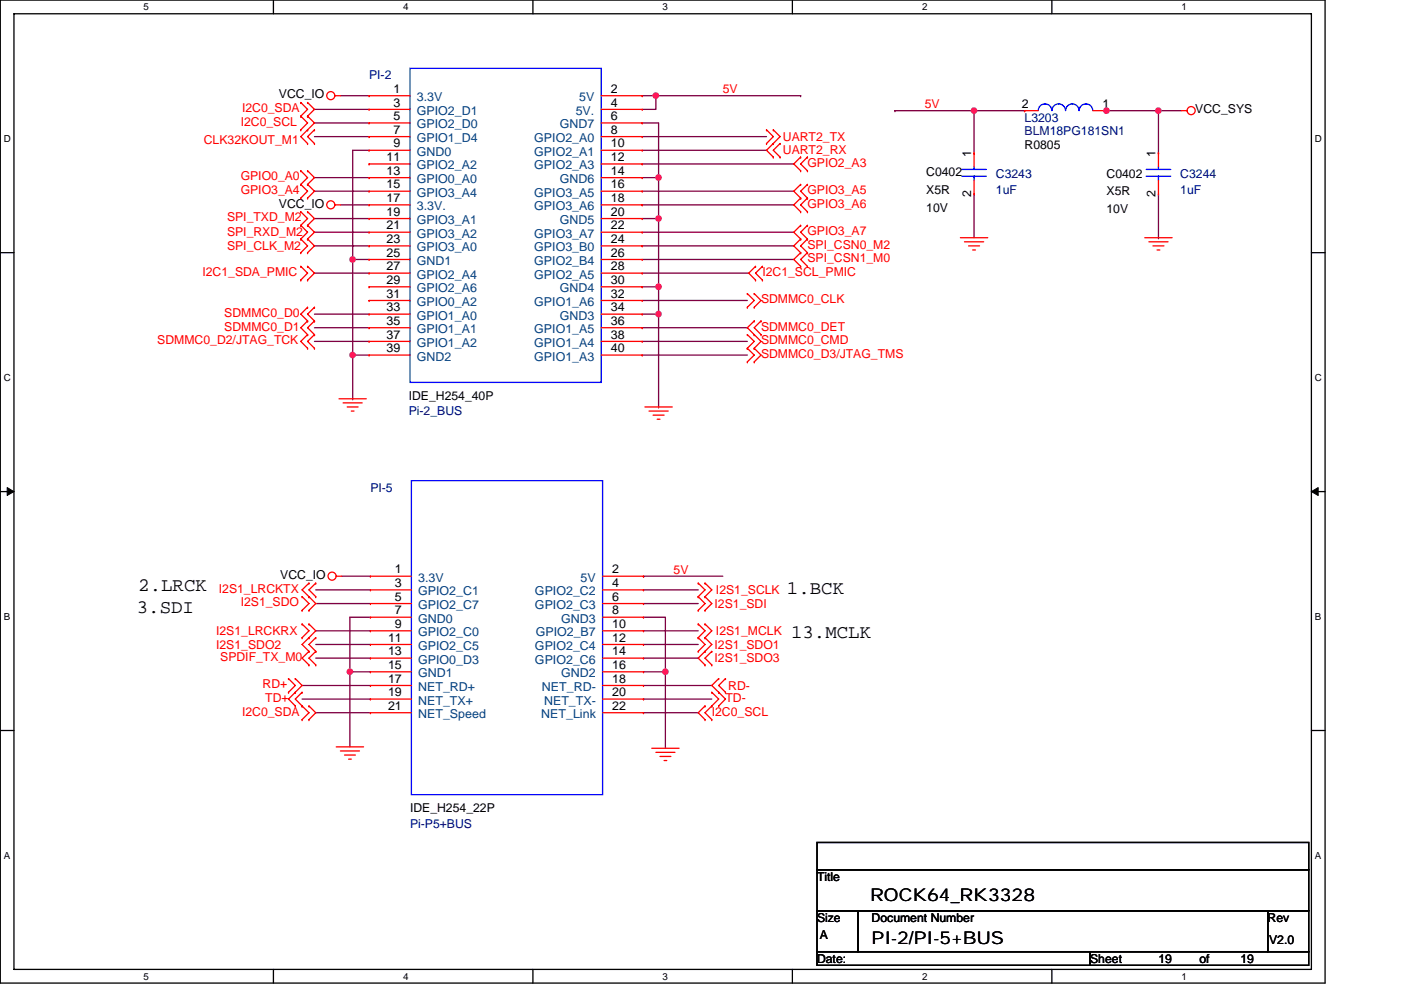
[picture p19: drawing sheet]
<svg xmlns="http://www.w3.org/2000/svg" width="297mm" height="210mm" viewBox="0 0 297 210" stroke-linecap="round" stroke-linejoin="round" font-family="sans-serif">
<defs><g id="words">
<g font-size="4">
<text x="29.3" y="125.5">2.LRCK</text>
<text x="29" y="130.1">3.SDI</text>
<text x="166.9" y="126">1.BCK</text>
<text x="167.7" y="135.3">13.MCLK</text>
</g>
<g font-size="3.7">
<text x="184.5" y="191.2">ROCK64_RK3328</text>
<text x="184.8" y="200.2">PI-2/PI-5+BUS</text>
</g>
<g font-size="2.6" fill="#000080">
<text x="78.2" y="16.8">PI-2</text>
<text x="217.2" y="25.8">L3203</text>
<text x="217.2" y="28.7">BLM18PG181SN1</text>
<text x="211.2" y="37.7">C3243</text>
<text x="211.2" y="41.1">1uF</text>
<text x="250.3" y="37.7">C3244</text>
<text x="250.3" y="41.1">1uF</text>
<text x="86.7" y="88.1">Pi-2_BUS</text>
<text x="78.5" y="104.3">PI-5</text>
<text x="86.9" y="175.5">Pi-P5+BUS</text>
</g>
<g font-size="2.6" fill="#f00">
<text x="51.3" y="23.8">I2C0_SDA</text>
<text x="153.2" y="19.7">5V</text>
<text x="196.1" y="22.9">5V</text>
<text x="51" y="26.7">I2C0_SCL</text>
<text x="166" y="29.9">UART2_TX</text>
<text x="43.2" y="30.4">CLK32KOUT_M1</text>
<text x="166" y="32.8">UART2_RX</text>
<text x="171.2" y="35.4">GPIO2_A3</text>
<text x="51" y="41.1">GPIO3_A4</text>
<text x="51" y="38.3">GPIO0_A0</text>
<text x="171.2" y="41.1">GPIO3_A5</text>
<text x="48.1" y="46.9">SPI_TXD_M2</text>
<text x="171.2" y="44">GPIO3_A6</text>
<text x="48.1" y="50.1">SPI_RXD_M2</text>
<text x="48.1" y="53">SPI_CLK_M2</text>
<text x="171.2" y="52.7">SPI_CSN0_M2</text>
<text x="171.2" y="49.8">GPIO3_A7</text>
<text x="42.9" y="58.5">I2C1_SDA_PMIC</text>
<text x="161.6" y="58.5">I2C1_SCL_PMIC</text>
<text x="171.2" y="55.6">SPI_CSN1_M0</text>
<text x="161.4" y="64.3">SDMMC0_CLK</text>
<text x="47.6" y="67.2">SDMMC0_D0</text>
<text x="47.6" y="70.1">SDMMC0_D1</text>
<text x="161.4" y="70.1">SDMMC0_DET</text>
<text x="33.4" y="73">SDMMC0_D2/JTAG_TCK</text>
<text x="161.4" y="75.9">SDMMC0_D3/JTAG_TMS</text>
<text x="161.4" y="73">SDMMC0_CMD</text>
<text x="46.4" y="125.7">I2S1_LRCKTX</text>
<text x="142.8" y="121.6">5V</text>
<text x="51" y="128.6">I2S1_SDO</text>
<text x="151.5" y="128.9">I2S1_SDI</text>
<text x="151.8" y="126">I2S1_SCLK</text>
<text x="45.8" y="134.7">I2S1_LRCKRX</text>
<text x="45.8" y="137.6">I2S1_SDO2</text>
<text x="151.5" y="137.6">I2S1_SDO1</text>
<text x="151.8" y="134.7">I2S1_MCLK</text>
<text x="46.7" y="140.2">SPDIF_TX_M0</text>
<text x="151.5" y="140.5">I2S1_SDO3</text>
<text x="55.7" y="146">RD+</text>
<text x="56.2" y="148.9">TD+</text>
<text x="153.8" y="148.9">TD-</text>
<text x="154.4" y="146.3">RD-</text>
<text x="51.3" y="151.8">I2C0_SDA</text>
<text x="150.9" y="151.8">I2C0_SCL</text>
</g>
<g font-size="2.6">
<text x="59.1" y="20.9">VCC_IO</text>
<text x="83.4" y="19.7">1</text>
<text x="83.4" y="22.6">3</text>
<text x="129.5" y="19.7">2</text>
<text x="129.5" y="22.6">4</text>
<text x="216.6" y="22.9">2</text>
<text x="233.7" y="22.9">1</text>
<text x="83.4" y="25.5">5</text>
<text x="83.4" y="28.4">7</text>
<text x="129.5" y="25.5">6</text>
<text x="129.5" y="28.4">8</text>
<text x="253.4" y="24.1">VCC_SYS</text>
<text x="82" y="34.2">11</text>
<text x="83.4" y="31.3">9</text>
<text x="129.5" y="31.3">10</text>
<text x="129.5" y="34.2">12</text>
<text x="205.9" y="33.3" transform="rotate(-90 205.9 33.3)">1</text>
<text x="217.2" y="31.6">R0805</text>
<text x="245" y="33.3" transform="rotate(-90 245 33.3)">1</text>
<text x="82" y="37.1">13</text>
<text x="82" y="40">15</text>
<text x="129.5" y="37.1">14</text>
<text x="129.5" y="40">16</text>
<text x="196.4" y="37.4">C0402</text>
<text x="196.4" y="41.1">X5R</text>
<text x="205.9" y="41.7" transform="rotate(-90 205.9 41.7)">2</text>
<text x="234.6" y="37.7">C0402</text>
<text x="234.6" y="41.4">X5R</text>
<text x="245" y="41.7" transform="rotate(-90 245 41.7)">2</text>
<text x="59.1" y="44">VCC_IO</text>
<text x="82" y="42.9">17</text>
<text x="82" y="45.8">19</text>
<text x="129.5" y="45.8">20</text>
<text x="129.5" y="42.9">18</text>
<text x="196.4" y="44.9">10V</text>
<text x="234.6" y="45.2">10V</text>
<text x="82" y="48.7">21</text>
<text x="82" y="51.6">23</text>
<text x="129.5" y="48.7">22</text>
<text x="129.5" y="51.6">24</text>
<text x="82" y="54.4">25</text>
<text x="82" y="57.3">27</text>
<text x="129.5" y="54.4">26</text>
<text x="129.5" y="57.3">28</text>
<text x="82" y="60.2">29</text>
<text x="82" y="63.1">31</text>
<text x="129.5" y="60.2">30</text>
<text x="129.5" y="63.1">32</text>
<text x="82" y="66">33</text>
<text x="82" y="68.9">35</text>
<text x="82" y="71.8">37</text>
<text x="129.5" y="66">34</text>
<text x="129.5" y="68.9">36</text>
<text x="129.5" y="71.8">38</text>
<text x="82" y="74.7">39</text>
<text x="129.5" y="74.7">40</text>
<text x="86.7" y="84.9">IDE_H254_40P</text>
<text x="59.4" y="122.8">VCC_IO</text>
<text x="83.7" y="121.6">1</text>
<text x="83.7" y="124.5">3</text>
<text x="129.8" y="121.6">2</text>
<text x="129.8" y="124.5">4</text>
<text x="83.7" y="127.4">5</text>
<text x="83.7" y="130.3">7</text>
<text x="129.8" y="130.3">8</text>
<text x="129.8" y="127.4">6</text>
<text x="82.3" y="136.1">11</text>
<text x="83.7" y="133.2">9</text>
<text x="129.8" y="133.2">10</text>
<text x="129.8" y="136.1">12</text>
<text x="82.3" y="139">13</text>
<text x="82.3" y="141.9">15</text>
<text x="129.8" y="141.9">16</text>
<text x="129.8" y="139">14</text>
<text x="82.3" y="144.8">17</text>
<text x="82.3" y="147.7">19</text>
<text x="129.8" y="147.7">20</text>
<text x="129.8" y="144.8">18</text>
<text x="82.3" y="150.6">21</text>
<text x="129.8" y="150.6">22</text>
<text x="86.9" y="172.3">IDE_H254_22P</text>
<text x="173.2" y="186.8">Title</text>
<text x="173.2" y="195.5">Size</text>
<text x="184.8" y="195.5">Document Number</text>
<text x="268.8" y="195.5">Rev</text>
<text x="173.8" y="199.3">A</text>
<text x="269.1" y="200.1">V2.0</text>
<text x="173.2" y="204.2">Date:</text>
<text x="231.1" y="204.2">Sheet</text>
<text x="245.6" y="204.2">19</text>
<text x="254.3" y="204.2">of</text>
<text x="263" y="204.2">19</text>
</g>
<g font-size="2.6" fill="#004080">
<text x="88.4" y="21.5">3.3V</text>
<text x="122.8" y="21.5">5V</text>
<text x="88.4" y="24.4">GPIO2_D1</text>
<text x="88.4" y="27.2">GPIO2_D0</text>
<text x="118.7" y="27.2">GND7</text>
<text x="122.1" y="24.4">5V.</text>
<text x="88.4" y="30.1">GPIO1_D4</text>
<text x="88.4" y="33">GND0</text>
<text x="88.4" y="35.9">GPIO2_A2</text>
<text x="113.3" y="30.1">GPIO2_A0</text>
<text x="113.3" y="33">GPIO2_A1</text>
<text x="113.3" y="35.9">GPIO2_A3</text>
<text x="88.4" y="38.8">GPIO0_A0</text>
<text x="88.4" y="41.7">GPIO3_A4</text>
<text x="113.3" y="41.7">GPIO3_A5</text>
<text x="118.7" y="38.8">GND6</text>
<text x="88.4" y="44.6">3.3V.</text>
<text x="88.4" y="47.5">GPIO3_A1</text>
<text x="113.3" y="44.6">GPIO3_A6</text>
<text x="118.7" y="47.5">GND5</text>
<text x="88.4" y="50.4">GPIO3_A2</text>
<text x="88.4" y="53.3">GPIO3_A0</text>
<text x="113.3" y="50.4">GPIO3_A7</text>
<text x="113.3" y="53.3">GPIO3_B0</text>
<text x="88.4" y="56.2">GND1</text>
<text x="88.4" y="59.1">GPIO2_A4</text>
<text x="113.3" y="56.2">GPIO2_B4</text>
<text x="113.3" y="59.1">GPIO2_A5</text>
<text x="88.4" y="62">GPIO2_A6</text>
<text x="88.4" y="64.9">GPIO0_A2</text>
<text x="113.3" y="64.9">GPIO1_A6</text>
<text x="118.7" y="62">GND4</text>
<text x="88.4" y="67.8">GPIO1_A0</text>
<text x="88.4" y="70.7">GPIO1_A1</text>
<text x="113.3" y="70.7">GPIO1_A5</text>
<text x="118.7" y="67.8">GND3</text>
<text x="88.4" y="73.6">GPIO1_A2</text>
<text x="88.4" y="76.5">GND2</text>
<text x="113.3" y="73.6">GPIO1_A4</text>
<text x="113.3" y="76.5">GPIO1_A3</text>
<text x="88.7" y="123.4">3.3V</text>
<text x="123.1" y="123.4">5V</text>
<text x="88.7" y="126.3">GPIO2_C1</text>
<text x="88.7" y="129.2">GPIO2_C7</text>
<text x="113.4" y="126.3">GPIO2_C2</text>
<text x="113.4" y="129.2">GPIO2_C3</text>
<text x="88.7" y="132.1">GND0</text>
<text x="88.7" y="135">GPIO2_C0</text>
<text x="88.7" y="137.9">GPIO2_C5</text>
<text x="113.4" y="137.9">GPIO2_C4</text>
<text x="113.6" y="135">GPIO2_B7</text>
<text x="119" y="132.1">GND3</text>
<text x="88.7" y="140.8">GPIO0_D3</text>
<text x="88.7" y="143.7">GND1</text>
<text x="113.4" y="140.8">GPIO2_C6</text>
<text x="119" y="143.7">GND2</text>
<text x="88.7" y="146.6">NET_RD+</text>
<text x="88.7" y="149.4">NET_TX+</text>
<text x="114.9" y="146.6">NET_RD-</text>
<text x="115.4" y="149.4">NET_TX-</text>
<text x="88.7" y="152.3">NET_Speed</text>
<text x="114.8" y="152.3">NET_Link</text>
</g>
<g font-size="2.1">
<text x="30.5" y="2.2">5</text>
<text x="85.5" y="2.2">4</text>
<text x="140.5" y="2.2">3</text>
<text x="195.5" y="2.2">2</text>
<text x="250.5" y="2.2">1</text>
<text x=".8" y="30.1">D</text>
<text x="278.8" y="30.1">D</text>
<text x=".8" y="80.8">C</text>
<text x="278.8" y="80.8">C</text>
<text x=".8" y="131.4">B</text>
<text x="278.8" y="131.4">B</text>
<text x=".8" y="182.1">A</text>
<text x="278.8" y="182.1">A</text>
<text x="30.5" y="207.8">5</text>
<text x="85.5" y="207.8">4</text>
<text x="140.5" y="207.8">3</text>
<text x="195.5" y="207.8">2</text>
<text x="250.5" y="207.8">1</text>
</g>
</g></defs>
<path d="M.1 0h280.8v208.5h-280.8zM3 2.9h275v202.7h-275z" fill="none" stroke="#000" stroke-width=".28"/>
<g fill="#fff">
<path d="M30.5 .3h1.1v2.3h-1.1z"/>
<path d="M30.5 205.9h1.1v2.3h-1.1z"/>
</g>
<path d="M58 0v2.9M58 205.6v2.9" fill="none" stroke="#000" stroke-width=".28"/>
<g fill="#fff">
<path d="M85.5 .3h1.1v2.3h-1.1z"/>
<path d="M85.5 205.9h1.1v2.3h-1.1z"/>
</g>
<path d="M113 0v2.9M113 205.6v2.9" fill="none" stroke="#000" stroke-width=".28"/>
<g fill="#fff">
<path d="M140.5 .3h1.1v2.3h-1.1z"/>
<path d="M140.5 205.9h1.1v2.3h-1.1z"/>
</g>
<path d="M168 0v2.9M168 205.6v2.9" fill="none" stroke="#000" stroke-width=".28"/>
<g fill="#fff">
<path d="M195.5 .3h1.2v2.3h-1.2z"/>
<path d="M195.5 205.9h1.2v2.3h-1.2z"/>
</g>
<path d="M223 0v2.9M223 205.6v2.9" fill="none" stroke="#000" stroke-width=".28"/>
<g fill="#fff">
<path d="M250.5 .3h1.2v2.3h-1.2z"/>
<path d="M250.5 205.9h1.2v2.3h-1.2z"/>
<path d="M.8 28.3h1.5v2.3h-1.5z"/>
<path d="M278.8 28.3h1.5v2.3h-1.5z"/>
<path d="M.8 78.9h1.5v2.3h-1.5z"/>
<path d="M278.8 78.9h1.5v2.3h-1.5z"/>
</g>
<path d="M.1 53.6h2.9M278 53.6h2.9" fill="none" stroke="#000" stroke-width=".28"/>
<g fill="#fff">
<path d="M.8 129.6h1.4v2.3h-1.4z"/>
<path d="M278.8 129.6h1.4v2.3h-1.4z"/>
</g>
<path d="M.1 104.3h2.9M278 104.3h2.9" fill="none" stroke="#000" stroke-width=".28"/>
<path d="M1.5 103.4l1.5 .9-1.5 .8zM278 104.3l1.5-.9v1.7z" fill="#000" stroke="#000" stroke-width=".21"/>
<g fill="#fff">
<path d="M.8 180.3h1.4v2.3h-1.4z"/>
<path d="M278.8 180.3h1.4v2.3h-1.4z"/>
</g>
<path d="M.1 154.9h2.9M278 154.9h2.9M173.2 178.7h104.3v5.8h-104.3zM173.2 193.2h8.7v8.6h-8.7zM173.2 184.5h104.3v8.7h-104.3zM181.9 193.2h86.9v8.6h-86.9zM268.8 193.2h8.7v8.6h-8.7zM173.2 201.8h57.9v2.9h-57.9zM231.1 201.8h46.4v2.9h-46.4z" fill="none" stroke="#000" stroke-width=".28"/>
<g fill="none" stroke="#800040" stroke-width=".28">
<path d="M66.7 26.1h11.5M66.7 23.2h11.5M66.7 29h11.5M66.7 37.7h11.5M72.2 20.3h6M78.2 31.9h-3.4v23.1M136.2 34.8h32.1M136.2 31.9h26.3M136.2 29h26.3M136.2 26.1h3.4v11.6M136.2 37.7h3.4v8.7M136.2 20.3h2.9"/>
<path d="M139.1 20.3v2.9h-2.9M139.1 20.3h30.7M139.6 37.7h.1M169.8 20.3h.1M189.7 23.5h.1M189.7 23.5h27.5M206.5 23.5v8.9M217.2 23.5h.1M234.3 23.5h.3M234.6 23.5h.1M234.6 23.5h11v8.9M245.6 32.4h.1"/>
<path d="M245.6 23.5h4.9M66.7 40.6h11.5M66.7 46.4h11.5M66.7 49.3h11.5M66.7 52.2h11.5M66.7 57.9h11.5M72.2 43.5h6M74.8 55h.1M78.2 55h-3.4v20.3M136.2 57.9h22.5M136.2 55h32.1M136.2 52.2h32.1"/>
<path d="M136.2 49.3h32.1M136.2 43.5h32.1M136.2 40.6h32.1M136.2 46.4h3.4v14.4M206.5 41.1v9.3M245.6 50.4h.1M245.6 41.1v9.3M66.7 66.6h11.5M66.7 69.5h11.5M66.7 72.4h11.5M78.2 75.3h-3.4v9.3M136.2 75.3h22.3"/>
<path d="M136.2 72.4h22.3M136.2 69.5h22.3M136.2 63.7h22.3M136.2 60.8h3.4v5.8M136.2 66.6h3.4v19.7M139.6 60.8h.1M74.8 84.6h.1M139.6 86.3h.1M66.9 128h11.6M66.9 125.1h11.6M66.9 133.8h11.6M66.9 136.7h11.6"/>
<path d="M66.9 139.6h11.6M72.5 122.2h6M78.5 130.9h-4.3v11.6M136.4 139.6h11.6M136.4 136.7h11.6M136.4 133.8h11.6M136.4 128h11.6M136.4 125.1h11.6M136.4 130.9h4.7v11.6M136.4 122.2h.1M136.4 122.2h16.8M64 145.4h14.5"/>
<path d="M64 148.3h14.5M66.9 151.2h11.6M74.2 142.5h.1M78.5 142.5h-4.3v15.9M136.4 145.4h14.5M136.4 148.3h14.5M136.4 142.5h4.7M136.4 151.2h11.6M141.1 142.5v16.2M141.1 142.5h.1"/>
</g>
<g fill="#f0f" stroke="#f0f" stroke-width=".28">
<circle cx="74.8" cy="55" r=".57"/>
<circle cx="74.8" cy="75.3" r=".57"/>
<circle cx="139.6" cy="37.7" r=".57"/>
<circle cx="139.6" cy="46.3" r=".57"/>
<circle cx="139.6" cy="60.8" r=".57"/>
<circle cx="139.6" cy="66.6" r=".57"/>
<circle cx="74.2" cy="142.5" r=".57"/>
<circle cx="141.1" cy="142.5" r=".57"/>
<circle cx="206.5" cy="23.5" r=".57"/>
<circle cx="234.6" cy="23.5" r=".57"/>
<circle cx="245.6" cy="23.5" r=".57"/>
<circle cx="139" cy="20.3" r=".57"/>
</g>
<g fill="none" stroke="#f00" stroke-width=".28">
<path d="M63.8 24.6h.1M63.8 27.5h.1M63.8 21.7h.1M63.8 39.1h.1M63.8 36.2h.1M63.8 24.6l1.4 1.5-1.4 1.4M63.8 21.7l1.4 1.5-1.4 1.4M63.8 39.1l1.4 1.5-1.4 1.4M63.8 36.2l1.4 1.5-1.4 1.4M65.2 27.5h.1M65.2 24.6h.1M65.2 21.7h.1"/>
<path d="M65.2 30.4h.1M65.2 39.1h.1M65.2 36.2h.1M65.2 24.6l1.5 1.5-2.9 2.9 1.4 1.4M65.2 21.7l1.5 1.5-1.5 1.4M65.2 39.1l1.5 1.5-1.5 1.4M65.2 36.2l1.5 1.5-1.5 1.4M66.7 27.5h.1M66.7 30.4h.1M66.7 27.5l-1.5 1.5 1.5 1.4M71 20.3h1.2M78.2 20.3h.1"/>
<path d="M78.2 23.2h.1M78.2 26.1h.1M78.2 29h.1M78.2 31.9h.1M78.2 34.8h.1M78.2 37.7h.1M78.2 20.3h8.7M78.2 23.2h8.7M78.2 26.1h8.7M78.2 29h8.7M78.2 31.9h8.7M78.2 34.8h8.7"/>
<path d="M78.2 37.7h8.7M127.5 20.3h8.7M127.5 23.2h8.7M127.5 26.1h8.7M127.5 29h8.7M127.5 31.9h8.7M127.5 34.8h8.7M127.5 37.7h8.7M136.2 20.3h.1M136.2 23.2h.1M136.2 26.1h.1M136.2 29h.1"/>
<path d="M136.2 31.9h.1M136.2 34.8h.1M136.2 37.7h.1M162.5 30.4h.1M162.5 27.5h.1M162.5 27.5l1.5 1.5-1.5 1.4M164 30.4h.1M164 33.3h.1M164 27.5h.1M164 30.4l-1.5 1.5 1.5 1.4M164 27.5l1.4 1.5-1.4 1.4M165.4 33.3h.1"/>
<path d="M165.4 30.4h.1M165.4 30.4l-1.4 1.5 1.4 1.4M169.8 39.1h.1M169.8 33.3h.1M169.8 36.2h.1M169.8 39.1l-1.5 1.5 1.5 1.4M169.8 33.3l-1.5 1.5 1.5 1.4M171.2 39.1h.1M171.2 36.2h.1M171.2 33.3h.1M171.2 39.1l-1.4 1.5 1.4 1.4M171.2 33.3l-1.4 1.5 1.4 1.4"/>
<path d="M206.5 32.4h.1M206.5 32.4v2.9M206.5 38.2v2.9M217.2 23.5h.1M217.2 23.5h2.9M231.7 23.5h2.9M234.6 23.5h.1M245.6 32.4h.1M245.6 32.4v2.9M245.6 38.2v2.9M250.5 23.5h1.2M63.8 42h.1"/>
<path d="M63.8 44.9h.1M63.8 47.8h.1M63.8 50.7h.1M63.8 53.6h.1M63.8 56.5h.1M63.8 59.4h.1M63.8 44.9l1.4 1.5-1.4 1.4M63.8 47.8l1.4 1.5-1.4 1.4M63.8 50.7l1.4 1.5-1.4 1.4M63.8 56.5l1.4 1.4-1.4 1.5M65.2 42h.1M65.2 47.8h.1"/>
<path d="M65.2 44.9h.1M65.2 50.7h.1M65.2 53.6h.1M65.2 59.4h.1M65.2 56.5h.1M65.2 44.9l1.5 1.5-1.5 1.4M65.2 47.8l1.5 1.5-1.5 1.4M65.2 50.7l1.5 1.5-1.5 1.4M65.2 56.5l1.5 1.4-1.5 1.5M71 43.5h1.2M78.2 40.6h.1M78.2 43.5h.1"/>
<path d="M78.2 46.4h.1M78.2 49.3h.1M78.2 52.2h.1M78.2 55h.1M78.2 57.9h.1M78.2 40.6h8.7M78.2 43.5h8.7M78.2 46.4h8.7M78.2 49.3h8.7M78.2 52.2h8.7M78.2 55h8.7M78.2 57.9h8.7"/>
<path d="M127.5 40.6h8.7M127.5 43.5h8.7M127.5 46.4h8.7M127.5 49.3h8.7M127.5 52.2h8.7M127.5 55h8.7M127.5 57.9h8.7M136.2 40.6h.1M136.2 43.5h.1M136.2 46.4h.1M136.2 49.3h.1M136.2 52.2h.1"/>
<path d="M136.2 55h.1M136.2 57.9h.1M160.2 56.5h.1M160.2 59.4h.1M160.2 56.5l-1.5 1.4 1.5 1.5M161.6 59.4h.1M161.6 56.5h.1M161.6 56.5l-1.4 1.4 1.4 1.5M169.8 50.7h.1M169.8 53.6h.1M169.8 47.8h.1M169.8 42h.1"/>
<path d="M169.8 44.9h.1M169.8 56.5h.1M169.8 50.7l-1.5 1.5 1.5 1.4M169.8 47.8l-1.5 1.5 1.5 1.4M169.8 42l-1.5 1.5 1.5 1.4M169.8 53.6l-1.5 1.4 1.5 1.5M171.2 53.6h.1M171.2 50.7h.1M171.2 47.8h.1M171.2 44.9h.1M171.2 42h.1M171.2 56.5h.1"/>
<path d="M171.2 50.7l-1.4 1.5 1.4 1.4M171.2 47.8l-1.4 1.5 1.4 1.4M171.2 42l-1.4 1.5 1.4 1.4M171.2 53.6l-1.4 1.4 1.4 1.5M203.6 50.4h5.8M204.5 51.3h4.1M205.4 52.2h2.3M206.2 53h.6M206.5 41.1h.1M242.7 50.4h5.8M243.6 51.3h4M244.5 52.2h2.3"/>
<path d="M245.3 53h.6M245.6 41.1h.1M65.2 65.2h.1M65.2 68.1h.1M65.2 71h.1M65.2 73.9h.1M65.2 65.2l-1.4 1.4 1.4 1.5M65.2 68.1l-1.4 1.4 1.4 1.5M65.2 71l-1.4 1.4 1.4 1.5M66.7 65.2h.1M66.7 68.1h.1M66.7 71h.1"/>
<path d="M66.7 73.9h.1M66.7 65.2l-1.5 1.4 1.5 1.5M66.7 68.1l-1.5 1.4 1.5 1.5M66.7 71l-1.5 1.4 1.5 1.5M78.2 60.8h.1M78.2 63.7h.1M78.2 66.6h.1M78.2 69.5h.1M78.2 72.4h.1M78.2 75.3h.1M78.2 60.8h8.7M78.2 63.7h8.7"/>
<path d="M78.2 66.6h8.7M78.2 69.5h8.7M78.2 72.4h8.7M78.2 75.3h8.7M127.5 60.8h8.7M127.5 63.7h8.7M127.5 66.6h8.7M127.5 69.5h8.7M127.5 72.4h8.7M127.5 75.3h8.7M136.2 60.8h.1M136.2 63.7h.1"/>
<path d="M136.2 66.6h.1M136.2 69.5h.1M136.2 72.4h.1M136.2 75.3h.1M158.5 76.8h.1M158.5 73.9h.1M158.5 71h.1M158.5 65.2h.1M158.5 62.3h.1M158.5 73.9l1.4 1.4-1.4 1.5M158.5 71l1.4 1.4-1.4 1.5M158.5 62.3l1.4 1.4-1.4 1.5"/>
<path d="M159.9 76.8h.1M159.9 73.9h.1M159.9 71h.1M159.9 68.1h.1M159.9 65.2h.1M159.9 62.3h.1M159.9 73.9l1.5 1.4-1.5 1.5M159.9 68.1l-1.4 1.4 2.9 2.9-1.5 1.5M159.9 62.3l1.5 1.4-1.5 1.5M161.4 71h.1M161.4 68.1h.1M161.4 68.1l-1.5 1.4 1.5 1.5"/>
<path d="M71.9 84.6h5.8M72.7 85.4h4.1M73.6 86.3h2.3M74.5 87.2h.6M136.7 86.3h5.8M137.6 87.2h4.1M138.5 88.1h2.3M139.3 88.9h.6M64 126.6h.1M64 129.5h.1M64 132.4h.1M64 135.3h.1"/>
<path d="M64 126.6l1.5 1.4-1.5 1.5M64 132.4l1.5 1.4-1.5 1.5M65.5 129.5h.1M65.5 126.6h.1M65.5 123.7h.1M65.5 135.3h.1M65.5 132.4h.1M65.5 138.2h.1M65.5 126.6l1.4 1.4-1.4 1.5M65.5 123.7l-1.5 1.4 1.5 1.5M65.5 132.4l1.4 1.4-1.4 1.5M65.5 135.3l-1.5 1.4 1.5 1.5"/>
<path d="M65.5 138.2l-1.5 1.4 1.5 1.4M66.9 123.7h.1M66.9 126.6h.1M66.9 135.3h.1M66.9 138.2h.1M66.9 123.7l-1.4 1.4 1.4 1.5M66.9 135.3l-1.4 1.4 1.4 1.5M66.9 138.2l-1.4 1.4 1.4 1.4M71.3 122.2h1.2M78.5 122.2h.1M78.5 125.1h.1M78.5 128h.1"/>
<path d="M78.5 130.9h.1M78.5 133.8h.1M78.5 136.7h.1M78.5 139.6h.1M78.5 122.2h8.7M78.5 125.1h8.7M78.5 128h8.7M78.5 130.9h8.7M78.5 133.8h8.7M78.5 136.7h8.7M78.5 139.6h8.7M127.8 122.2h8.6"/>
<path d="M127.8 125.1h8.6M127.8 128h8.6M127.8 130.9h8.6M127.8 133.8h8.6M127.8 136.7h8.6M127.8 139.6h8.6M136.4 122.2h.1M136.4 125.1h.1M136.4 128h.1M136.4 130.9h.1M136.4 133.8h.1M136.4 136.7h.1"/>
<path d="M136.4 139.6h.1M148 138.2h.1M148 135.3h.1M148 132.4h.1M148 129.5h.1M148 126.6h.1M148 123.7h.1M148 135.3l1.5 1.4-1.5 1.5M148 132.4l1.5 1.4-1.5 1.5M148 126.6l1.5 1.4-1.5 1.5M148 123.7l1.5 1.4-1.5 1.5M149.5 138.2h.1"/>
<path d="M149.5 135.3h.1M149.5 132.4h.1M149.5 129.5h.1M149.5 126.6h.1M149.5 123.7h.1M149.5 138.2l-1.5 1.4 1.5 1.4M149.5 135.3l1.4 1.4-1.4 1.5M149.5 132.4l1.4 1.4-1.4 1.5M149.5 126.6l1.4 1.4-1.4 1.5M149.5 123.7l1.4 1.4-1.4 1.5M150.9 138.2h.1M150.9 138.2l-1.4 1.4 1.4 1.4"/>
<path d="M61.2 143.9h.1M61.2 146.8h.1M61.2 143.9l1.4 1.5-1.4 1.4M62.6 146.8h.1M62.6 143.9h.1M62.6 149.7h.1M62.6 143.9l1.4 1.5-2.8 2.9 1.4 1.4M64 146.8h.1M64 149.7h.1M64 152.6h.1M64 146.8l-1.4 1.5 1.4 1.4M64 149.7l1.5 1.5-1.5 1.4"/>
<path d="M65.5 141h.1M65.5 152.6h.1M65.5 149.7h.1M65.5 149.7l1.4 1.5-1.4 1.4M66.9 141h.1M71.3 158.4h5.8M72.2 159.3h4M78.5 142.5h.1M78.5 145.4h.1M78.5 148.3h.1M78.5 151.2h.1M78.5 142.5h8.7"/>
<path d="M78.5 145.4h8.7M78.5 148.3h8.7M78.5 151.2h8.7M127.8 142.5h8.6M127.8 145.4h8.6M127.8 148.3h8.6M127.8 151.2h8.6M136.4 142.5h.1M136.4 145.4h.1M136.4 148.3h.1M136.4 151.2h.1M138.2 158.7h5.8"/>
<path d="M139.1 159.6h4M149.5 141h.1M149.5 149.7h.1M149.5 152.6h.1M149.5 149.7l-1.5 1.5 1.5 1.4M150.9 149.7h.1M150.9 146.8h.1M150.9 141h.1M150.9 152.6h.1M150.9 146.8l1.5 1.5-2.9 2.9 1.4 1.4M152.4 143.9h.1M152.4 146.8h.1"/>
<path d="M152.4 149.7h.1M152.4 143.9l-1.5 1.5 1.5 1.4M152.4 146.8l1.4 1.5-1.4 1.4M153.8 146.8h.1M153.8 143.9h.1M153.8 143.9l-1.4 1.5 1.4 1.4M73 160.1h2.4M73.9 161h.6M139.9 160.4h2.3M140.8 161.3h.6"/>
<circle cx="70.1" cy="20.3" r=".86"/>
<circle cx="252.5" cy="23.5" r=".86"/>
<circle cx="70.1" cy="43.4" r=".86"/>
<circle cx="70.4" cy="122.2" r=".86"/>
</g>
<g fill="none" stroke="#00f" stroke-width=".28">
<path d="M86.9 14.5h40.6v66.6h-40.6zM203.9 37.4h5.2M203.9 35.9h5.2M206.5 35.3v.6M206.5 37.4h.1M206.5 37.4v.8M220.1 23.5a1.42 1.42 0 0 1 1.4-1.5 1.45 1.45 0 0 1 1.5 1.5M223 23.5a1.42 1.42 0 0 1 1.4-1.5 1.48 1.48 0 0 1 1.5 1.5 1.43 1.43 0 0 1 1.5-1.5 1.43 1.43 0 0 1 1.4 1.5M228.8 23.5a1.43 1.43 0 0 1 1.5-1.5h-.1a1.45 1.45 0 0 1 1.5 1.5M243 37.4h5.2M243 35.9h5.2M245.6 35.3v.6"/>
<path d="M245.6 37.4h.1M245.6 37.4v.8M87.2 102h40.6v66.6h-40.6z"/>
</g>
<use href="#words"/>
</svg>
